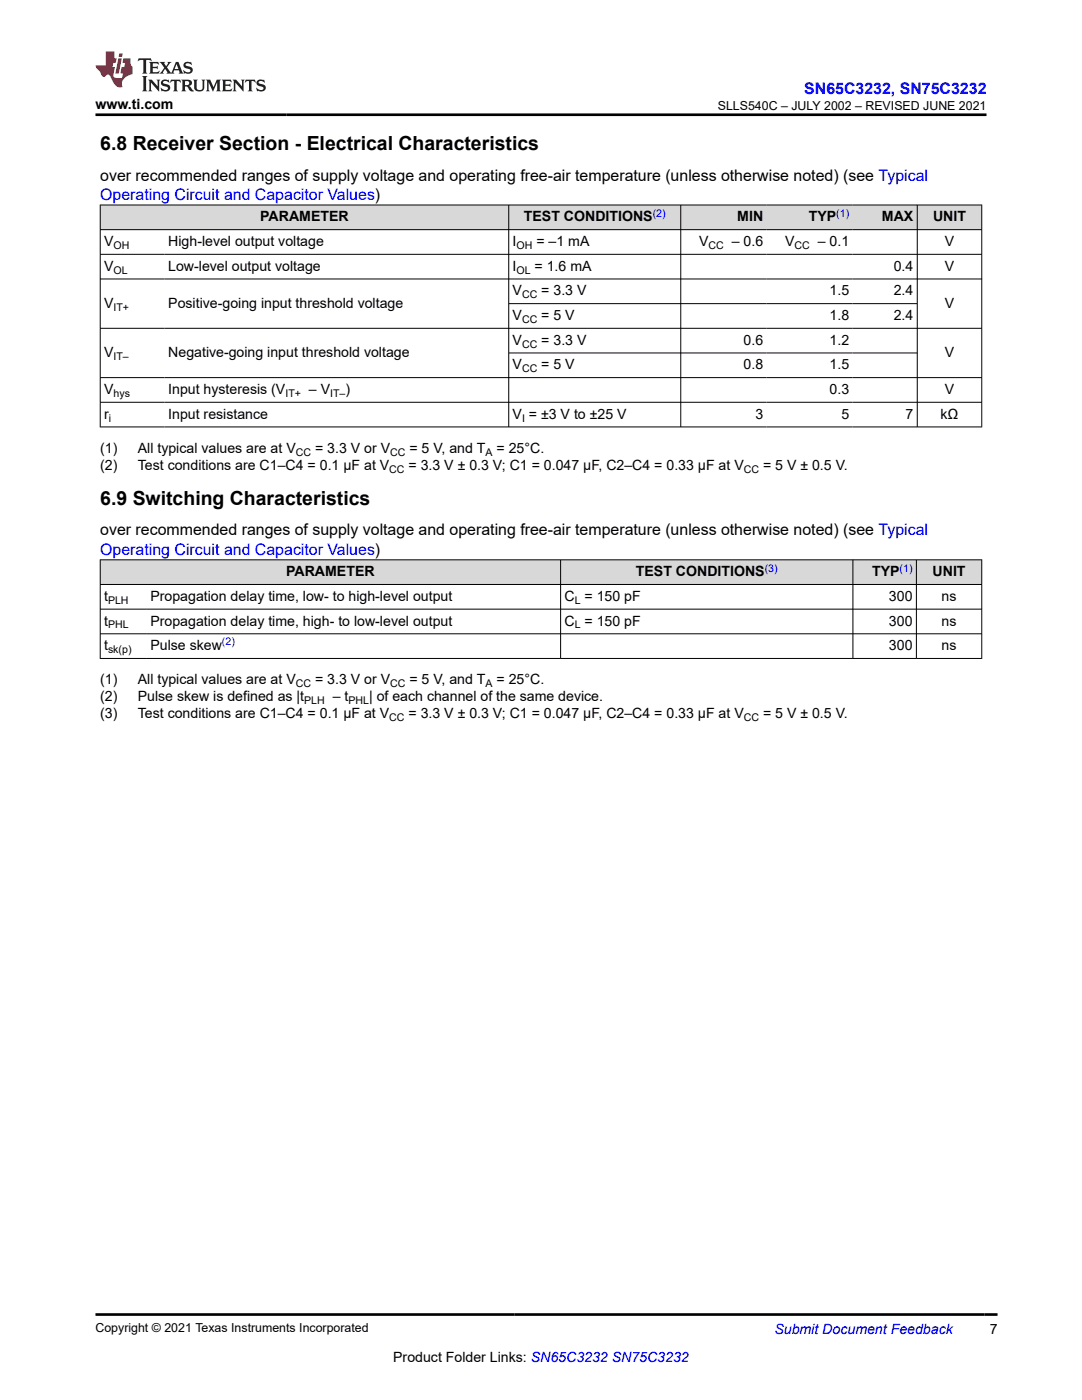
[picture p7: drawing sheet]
<svg xmlns="http://www.w3.org/2000/svg" width="216mm" height="279mm" viewBox="0 0 216 279" stroke-linecap="round" stroke-linejoin="round" font-family="sans-serif">
<defs><g id="words">
<g font-size="3.9">
<text x="20" y="29.9">6.8 Receiver Section - Electrical Characteristics</text>
<text x="20" y="100.7">6.9 Switching Characteristics</text>
</g>
<g font-size="3.2" fill="#00f">
<text x="160.5" y="18.7">SN65C3232, SN75C3232</text>
<text x="20" y="39.9">Operating Circuit and Capacitor Values)</text>
<text x="20" y="110.7">Operating Circuit and Capacitor Values)</text>
</g>
<g font-size="3.2">
<text x="20" y="36.1">over recommended ranges of supply voltage and operating free-air temperature (unless otherwise noted) (see Typical</text>
<text x="20" y="106.9">over recommended ranges of supply voltage and operating free-air temperature (unless otherwise noted) (see Typical</text>
</g>
<g font-size="2.8">
<text x="19.1" y="21.8">www.ti.com</text>
<text x="51.9" y="44.2">PARAMETER</text>
<text x="104.5" y="44.2">TEST CONDITIONS</text>
<text x="147.1" y="44.2">MIN</text>
<text x="161.4" y="44.2">TYP</text>
<text x="176" y="44.2">MAX</text>
<text x="186.2" y="44.2">UNIT</text>
<text x="20.8" y="49.1">V</text>
<text x="33.6" y="49.1">High-level output voltage</text>
<text x="102.3" y="49.1">I</text>
<text x="107" y="49.1">= –1 mA</text>
<text x="139.5" y="49.1">V</text>
<text x="146" y="49.1">– 0.6</text>
<text x="156.7" y="49.1">V</text>
<text x="163.2" y="49.1">– 0.1</text>
<text x="188.5" y="49.1">V</text>
<text x="20.8" y="54">V</text>
<text x="33.6" y="54">Low-level output voltage</text>
<text x="102.3" y="54">I</text>
<text x="102.3" y="59">V</text>
<text x="106.7" y="54">= 1.6 mA</text>
<text x="108" y="59">= 3.3 V</text>
<text x="165.5" y="59">1.5</text>
<text x="178.3" y="54">0.4</text>
<text x="178.3" y="59">2.4</text>
<text x="188.5" y="54">V</text>
<text x="20.8" y="61.4">V</text>
<text x="33.6" y="61.4">Positive-going input threshold voltage</text>
<text x="102.3" y="63.9">V</text>
<text x="108" y="63.9">= 5 V</text>
<text x="165.5" y="63.9">1.8</text>
<text x="178.3" y="63.9">2.4</text>
<text x="188.5" y="61.4">V</text>
<text x="20.8" y="71.3">V</text>
<text x="33.6" y="71.3">Negative-going input threshold voltage</text>
<text x="102.3" y="68.8">V</text>
<text x="108" y="68.8">= 3.3 V</text>
<text x="148.4" y="68.8">0.6</text>
<text x="165.5" y="68.8">1.2</text>
<text x="188.5" y="71.3">V</text>
<text x="102.3" y="73.7">V</text>
<text x="108" y="73.7">= 5 V</text>
<text x="148.4" y="73.7">0.8</text>
<text x="165.5" y="73.7">1.5</text>
<text x="20.8" y="78.6">V</text>
<text x="20.8" y="83.6">r</text>
<text x="33.6" y="78.6">Input hysteresis (V</text>
<text x="33.6" y="83.6">Input resistance</text>
<text x="61.6" y="78.6">– V</text>
<text x="68.9" y="78.6">)</text>
<text x="102.3" y="83.6">V = ±3 V to ±25 V</text>
<text x="150.7" y="83.6">3</text>
<text x="165.5" y="78.6">0.3</text>
<text x="167.9" y="83.6">5</text>
<text x="180.7" y="83.6">7</text>
<text x="187.7" y="83.6">kΩ</text>
<text x="188.5" y="78.6">V</text>
<text x="20" y="90.4">(1)</text>
<text x="20" y="93.7">(2)</text>
<text x="27.5" y="90.4">All typical values are at V</text>
<text x="27.5" y="93.7">Test conditions are C1–C4 = 0.1 μF at V</text>
<text x="62.9" y="90.4">= 3.3 V or V</text>
<text x="81.5" y="93.7">= 3.3 V ± 0.3 V; C1 = 0.047 μF, C2–C4 = 0.33 μF at V</text>
<text x="81.7" y="90.4">= 5 V, and T</text>
<text x="99.1" y="90.4">= 25°C.</text>
<text x="152.3" y="93.7">= 5 V ± 0.5 V.</text>
<text x="20.8" y="119.9">t</text>
<text x="30" y="119.9">Propagation delay time, low- to high-level output</text>
<text x="57.1" y="115">PARAMETER</text>
<text x="112.6" y="119.9">C = 150 pF</text>
<text x="126.9" y="115">TEST CONDITIONS</text>
<text x="174" y="115">TYP</text>
<text x="177.4" y="119.9">300</text>
<text x="186.1" y="115">UNIT</text>
<text x="187.9" y="119.9">ns</text>
<text x="20.8" y="124.8">t</text>
<text x="30" y="124.8">Propagation delay time, high- to low-level output</text>
<text x="112.6" y="124.8">C = 150 pF</text>
<text x="177.4" y="124.8">300</text>
<text x="187.9" y="124.8">ns</text>
<text x="20.8" y="129.8">t</text>
<text x="30" y="129.8">Pulse skew</text>
<text x="177.4" y="129.8">300</text>
<text x="187.9" y="129.8">ns</text>
<text x="20" y="136.6">(1)</text>
<text x="27.5" y="136.6">All typical values are at V</text>
<text x="62.9" y="136.6">= 3.3 V or V</text>
<text x="81.7" y="136.6">= 5 V, and T</text>
<text x="99.1" y="136.6">= 25°C.</text>
<text x="20" y="143.3">(3)</text>
<text x="20" y="139.9">(2)</text>
<text x="27.5" y="139.9">Pulse skew is defined as |t</text>
<text x="27.5" y="143.3">Test conditions are C1–C4 = 0.1 μF at V</text>
<text x="66.4" y="139.9">– t</text>
<text x="73.6" y="139.9">| of each channel of the same device.</text>
<text x="81.5" y="143.3">= 3.3 V ± 0.3 V; C1 = 0.047 μF, C2–C4 = 0.33 μF at V</text>
<text x="152.3" y="143.3">= 5 V ± 0.5 V.</text>
<text x="197.5" y="266.1">7</text>
<text x="78.5" y="271.7">Product Folder Links: SN65C3232 SN75C3232</text>
</g>
<text font-size="2.8" fill="#00f" x="154.5" y="266.2">Submit Document Feedback</text>
<g font-size="2.5">
<text x="143.2" y="21.9">SLLS540C – JULY 2002 – REVISED JUNE 2021</text>
<text x="19.1" y="265.9">Copyright © 2021 Texas Instruments Incorporated</text>
</g>
<g font-size="2.1" fill="#00f">
<text x="130.2" y="43.2">(2)</text>
<text x="166.9" y="43.2">(1)</text>
<text x="152.6" y="114.1">(3)</text>
<text x="179.5" y="114.1">(1)</text>
<text x="44.3" y="128.8">(2)</text>
</g>
<g font-size="2.1">
<text x="22.6" y="49.7">OH</text>
<text x="103.1" y="49.7">OH</text>
<text x="141.4" y="49.7">CC</text>
<text x="158.5" y="49.7">CC</text>
<text x="22.6" y="54.6">OL</text>
<text x="103.1" y="54.6">OL</text>
<text x="104.2" y="59.5">CC</text>
<text x="22.6" y="62">IT+</text>
<text x="104.2" y="64.4">CC</text>
<text x="22.6" y="71.8">IT–</text>
<text x="104.2" y="69.4">CC</text>
<text x="104.2" y="74.3">CC</text>
<text x="22.6" y="79.2">hys</text>
<text x="56.9" y="79.2">IT+</text>
<text x="65.9" y="79.2">IT–</text>
<text x="21.7" y="84.1">i</text>
<text x="104.2" y="84.1">I</text>
<text x="59" y="90.9">CC</text>
<text x="77.7" y="94.3">CC</text>
<text x="77.9" y="90.9">CC</text>
<text x="96.9" y="90.9">A</text>
<text x="148.4" y="94.3">CC</text>
<text x="21.6" y="120.5">PLH</text>
<text x="21.6" y="125.4">PHL</text>
<text x="114.7" y="120.5">L</text>
<text x="114.7" y="125.4">L</text>
<text x="21.6" y="130.3">sk(p)</text>
<text x="59" y="137.1">CC</text>
<text x="77.9" y="137.1">CC</text>
<text x="96.9" y="137.1">A</text>
<text x="60.7" y="140.5">PLH</text>
<text x="69.5" y="140.5">PHL</text>
<text x="77.7" y="143.9">CC</text>
<text x="148.4" y="143.9">CC</text>
</g>
</g></defs>
<g fill="#d8d8d8">
<path d="M20 40.9h175.9v4.9h-175.9z" fill-rule="evenodd"/>
<path d="M20.1 41h81.4v4.8h-81.4z" fill-rule="evenodd"/>
<path d="M101.6 41h34.2v4.8h-34.2z" fill-rule="evenodd"/>
<path d="M135.9 41h17.1v4.8h-17.1z" fill-rule="evenodd"/>
<path d="M153 41h17.2v4.8h-17.2z" fill-rule="evenodd"/>
<path d="M170.2 41h12.8v4.8h-12.8z" fill-rule="evenodd"/>
<path d="M183.1 41h12.7v4.8h-12.7z" fill-rule="evenodd"/>
</g>
<g fill="none" stroke="#000" stroke-width=".2">
<path d="M19.9 40.9h176.1M19.9 45.8h176.1M19.9 50.8h176.1M19.9 55.7h176.1M20 40.9v44.4M101.5 40.9v44.4M135.8 40.9v44.4M183 40.9v44.4M195.9 40.9v44.4M19.9 65.5h176.1M19.9 75.4h176.1M101.5 60.6h81.6"/>
<path d="M101.5 70.4h81.6M19.9 80.3h176.1M19.9 85.2h176.1"/>
</g>
<g fill="#d8d8d8">
<path d="M20 111.7h175.9v4.9h-175.9z" fill-rule="evenodd"/>
<path d="M20.1 111.8h91.7v4.8h-91.7z" fill-rule="evenodd"/>
<path d="M111.9 111.8h58.2v4.8h-58.2z" fill-rule="evenodd"/>
<path d="M170.2 111.8h12.6v4.8h-12.6z" fill-rule="evenodd"/>
<path d="M182.9 111.8h12.9v4.8h-12.9z" fill-rule="evenodd"/>
</g>
<path d="M19.9 111.7h176.1M19.9 116.6h176.1M20 111.7v19.8M111.9 111.7v19.8M170.2 111.7v19.8M182.9 111.7v19.8M195.9 111.7v19.8M19.9 121.6h176.1M19.9 126.5h176.1M19.9 131.4h176.1" fill="none" stroke="#000" stroke-width=".2"/>
<path d="M27.7 11.6l-.2 .6 .5-.2h.6v.1v2.2l-.2 .4h1l-.2-.4v-2.2v-.1h.5l.5 .2-.1-.6zM29.8 12.4l.2 .3v1.6l-.2 .4h1.9l.1-.6a1.08 1.08 0 0 1-1.3 .2v-.7h.6l.4 .2v-.7l-.4 .2h-.6v-.5l.2-.2a1 1 0 0 1 1 .3l-.1-.5zM31.8 12.4l1 1.1-1 1.2h.9l-.2-.2 .4-.8 .5 .8-.2 .2h1.6l-.2-.2 .1-.5h1l.1 .5-.1 .2h.9l-.2-.4-.8-1.9h-.5l-1 2.1-.8-1.1 .9-1h-.8l.2 .2-.5 .6-.3-.6 .1-.2zM35.2 12.8l.4 1h-.8zM36.8 12.5a.65 .65 0 0 0-.2 .7 .65 .65 0 0 0 .6 .5l.7 .1 .1 .3a.79 .79 0 0 1-.7 .4 .79 .79 0 0 1-.7-.5l.1 .7 .2-.1a.93 .93 0 0 0 1.1 0 .93 .93 0 0 0 .4-.9 1.46 1.46 0 0 0-1.2-.6l-.1-.3a1.09 1.09 0 0 1 1.2 .2l-.2-.6-.1 .1-.6-.2zM28.4 15.2l.2 .4v2.2l-.2 .4h1l-.2-.4v-2.2l.2-.4zM29.6 15.9l.2 .4v1.5l-.2 .4h.8l-.3-.4v-1.3l1.7 1.8v-2l.2-.4h-.8l.2 .2 .1 1.1-1.2-1.3zM32.3 16a.65 .65 0 0 0-.2 .8 .65 .65 0 0 0 .7 .4l.6 .2 .1 .2a.79 .79 0 0 1-.7 .4 .79 .79 0 0 1-.7-.5l.1 .7 .2-.1a.93 .93 0 0 0 1.1 .1 .93 .93 0 0 0 .4-1 1.46 1.46 0 0 0-1.2-.5l-.1-.4a1.09 1.09 0 0 1 1.2 .2l-.2-.6-.1 .1-.6-.1zM34.1 15.9l-.1 .6a.63 .63 0 0 1 .7-.3l.1 1.6-.3 .4h1l-.2-.4v-1.6a.66 .66 0 0 1 .8 .3l-.1-.6zM36.2 15.9l.2 .4v1.5l-.2 .4h.9l-.2-.2v-.7h.5l.1 .2a.79 .79 0 0 0 1.2 .6l-1-.9a.61 .61 0 0 0 .6-.6 .61 .61 0 0 0-.5-.7zM36.9 16.2h.2a.47 .47 0 0 1 .5 .1 .47 .47 0 0 1 .1 .5l-.2 .1-.6 .1zM38.5 15.9l.2 .2a2.27 2.27 0 0 0 .4 2 1.04 1.04 0 0 0 1.7-.7v-1.3l.2-.2h-.8l.2 .4v1.1a.6 .6 0 0 1-.6 .6 .6 .6 0 0 1-.6-.6v-1.1l.3-.4zM41.1 15.9l.2 .4v1.5l-.2 .4h.7l-.2-.4v-1.4l.9 1.9 .8-1.9v1.4l-.2 .4h1l-.3-.4v-1.5l.3-.4h-.8l-.7 1.5-.7-1.5zM44.3 15.9l.2 .4v1.5l-.2 .4h1.9l.1-.6a1.09 1.09 0 0 1-1.3 .2v-.7h.6l.4 .2v-.6l-.4 .2h-.6v-.6l.2-.1a1.01 1.01 0 0 1 1 .3l-.1-.6zM46.4 15.9l.3 .4v1.5l-.3 .4h.8l-.2-.4v-1.3l1.6 1.8v-2l.2-.4h-.7l.2 .2v1.1l-1.2-1.3zM49 15.9l-.1 .6a.63 .63 0 0 1 .8-.3v1.6l-.3 .4h1l-.2-.4v-1.6a.66 .66 0 0 1 .8 .3l-.1-.6zM51.4 16a.65 .65 0 0 0-.2 .8 .65 .65 0 0 0 .6 .4l.6 .2 .2 .2a.79 .79 0 0 1-.8 .4 .79 .79 0 0 1-.6-.5l.1 .7 .2-.1a.93 .93 0 0 0 1 .1 .93 .93 0 0 0 .5-1 1.46 1.46 0 0 0-1.3-.5l-.1-.4a1.09 1.09 0 0 1 1.3 .2l-.2-.6-.2 .1-.5-.1z" fill="#231f20"/>
<path d="M21.1 10.3v2.7h-2.1l.1 .4 .9 1a.95 .95 0 0 0 .9 .9 .59 .59 0 0 1 .6-.4 .59 .59 0 0 1 .5 .3l.4 .8a1.59 1.59 0 0 0 2.1 1.4 1.61 1.61 0 0 1 1-2.3l1-.3-.1-1.5a1.59 1.59 0 0 1-.4-1.7h-1.4l-.2 .9h.5l-.1 .9h-.5l-.2 .9v.3l.4 .1-.2 .9h-.6a.73 .73 0 0 1-1.1-.7l.3-1.5h-.5l.2-.9h.5l.2-.9h-.5v-1.3zM23.6 11.6l-.6 3.1h.7l.6-3.1zM23.8 10.7l-.1 .6h.7l.1-.6z" fill="#ed1c24"/>
<path d="M19.1 22.9h177.8M19.1 262.3h179.9" fill="none" stroke="#000" stroke-width=".53"/>
<use href="#words"/>
</svg>
